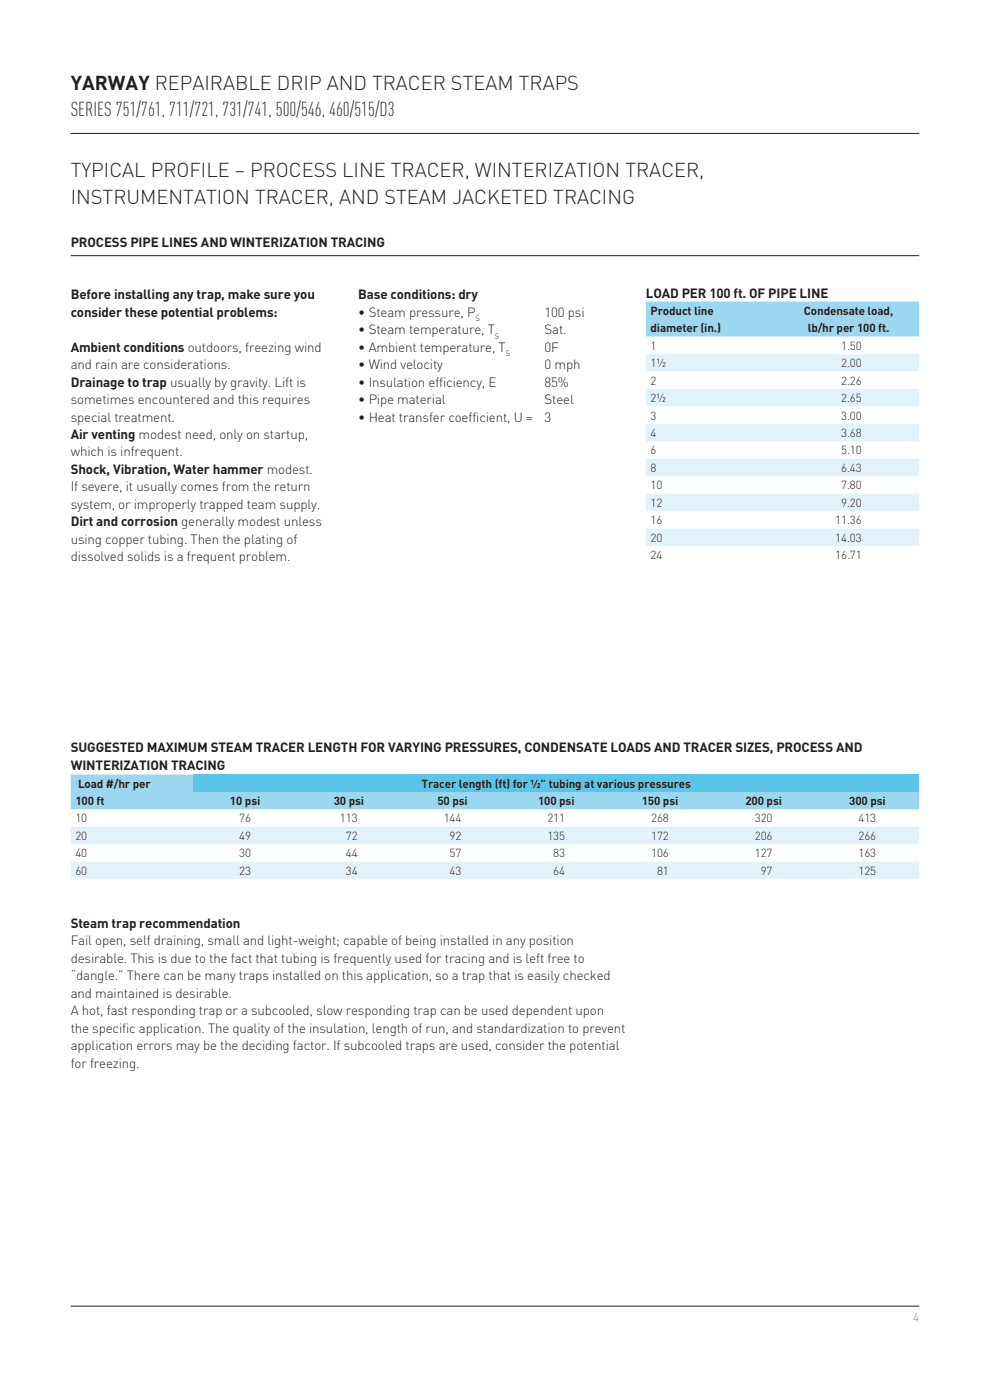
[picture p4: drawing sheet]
<svg xmlns="http://www.w3.org/2000/svg" width="210mm" height="297mm" viewBox="0 0 210 297" stroke-linecap="round" stroke-linejoin="round" font-family="sans-serif">
<defs><g id="words">
<g font-size="4.2" fill="#231f20">
<text x="15" y="19.1">YARWAY REPAIRABLE DRIP AND TRACER STEAM TRAPS</text>
<text x="15" y="24.7">SERIES 751/761, 711/721, 731/741, 500/546, 460/515/D3</text>
<text x="15" y="37.6">TYPICAL PROFILE – PROCESS LINE TRACER, WINTERIZATION TRACER,</text>
<text x="15" y="43.2">INSTRUMENTATION TRACER, AND STEAM JACKETED TRACING</text>
</g>
<g font-size="2.8" fill="#231f20">
<text x="15" y="52.4">PROCESS PIPE LINES AND WINTERIZATION TRACING</text>
<text x="15" y="63.5">Before installing any trap, make sure you</text>
<text x="76" y="63.5">Base conditions: dry</text>
<text x="137" y="63.2">LOAD PER 100 ft. OF PIPE LINE</text>
<text x="15" y="67.2">consider these potential problems:</text>
<text x="76" y="67.2">• Steam pressure, P</text>
<text x="76" y="70.9">• Steam temperature, T</text>
<text x="115.5" y="70.9">Sat.</text>
<text x="115.5" y="67.2">100 psi</text>
<text x="15" y="74.6">Ambient conditions outdoors, freezing wind</text>
<text x="76" y="74.6">• Ambient temperature, T</text>
<text x="115.5" y="74.6">0F</text>
<text x="15" y="78.3">and rain are considerations.</text>
<text x="15" y="82">Drainage to trap usually by gravity. Lift is</text>
<text x="76" y="78.3">• Wind velocity</text>
<text x="76" y="82">• Insulation efficiency, E</text>
<text x="115.5" y="78.3">0 mph</text>
<text x="115.5" y="82">85%</text>
<text x="15" y="85.7">sometimes encountered and this requires</text>
<text x="15" y="89.4">special treatment.</text>
<text x="76" y="85.7">• Pipe material</text>
<text x="76" y="89.4">• Heat transfer coefficient, U =</text>
<text x="115.5" y="85.7">Steel</text>
<text x="115.5" y="89.4">3</text>
<text x="15" y="93.1">Air venting modest need, only on startup,</text>
<text x="15" y="96.8">which is infrequent.</text>
<text x="15" y="100.5">Shock, Vibration, Water hammer modest.</text>
<text x="15" y="104.2">If severe, it usually comes from the return</text>
<text x="15" y="107.9">system, or improperly trapped team supply.</text>
<text x="15" y="111.6">Dirt and corrosion generally modest unless</text>
<text x="15" y="115.3">using copper tubing. Then the plating of</text>
<text x="15" y="119">dissolved solids is a frequent problem.</text>
<text x="15" y="159.6">SUGGESTED MAXIMUM STEAM TRACER LENGTH FOR VARYING PRESSURES, CONDENSATE LOADS AND TRACER SIZES, PROCESS AND</text>
<text x="15" y="163.3">WINTERIZATION TRACING</text>
<text x="15" y="196.9">Steam trap recommendation</text>
<text x="15" y="200.6">Fail open, self draining, small and light-weight; capable of being installed in any position</text>
<text x="15" y="204.3">desirable. This is due to the fact that tubing is frequently used for tracing and is left free to</text>
<text x="15" y="208">“dangle.” There can be many traps installed on this application, so a trap that is easily checked</text>
<text x="15" y="211.7">and maintained is desirable.</text>
<text x="15" y="215.4">A hot, fast responding trap or a subcooled, slow responding trap can be used dependent upon</text>
<text x="15" y="219.1">the specific application. The quality of the insulation, length of run, and standardization to prevent</text>
<text x="15" y="222.8">application errors may be the deciding factor. If subcooled traps are used, consider the potential</text>
<text x="15" y="226.5">for freezing.</text>
</g>
<g font-size="2.5" fill="#231f20">
<text x="138" y="66.8">Product line</text>
<text x="138" y="70.5">diameter (in.)</text>
<text x="170.5" y="66.8">Condensate load,</text>
<text x="171.3" y="70.5">lb/hr per 100 ft.</text>
<text x="138" y="74.2">1</text>
<text x="138" y="77.9">1½</text>
<text x="178.4" y="74.2">1.50</text>
<text x="178.4" y="77.9">2.00</text>
<text x="138" y="81.6">2</text>
<text x="178.4" y="81.6">2.26</text>
<text x="138" y="85.3">2½</text>
<text x="138" y="89">3</text>
<text x="178.4" y="85.3">2.65</text>
<text x="178.4" y="89">3.00</text>
<text x="138" y="92.7">4</text>
<text x="178.4" y="92.7">3.68</text>
<text x="138" y="96.4">6</text>
<text x="138" y="100.1">8</text>
<text x="178.4" y="96.4">5.10</text>
<text x="178.4" y="100.1">6.43</text>
<text x="138" y="103.8">10</text>
<text x="138" y="107.5">12</text>
<text x="178.4" y="103.8">7.80</text>
<text x="178.4" y="107.5">9.20</text>
<text x="138" y="111.2">16</text>
<text x="177.2" y="111.2">11.36</text>
<text x="138" y="114.9">20</text>
<text x="138" y="118.6">24</text>
<text x="177.2" y="114.9">14.03</text>
<text x="177.2" y="118.6">16.71</text>
<text x="16.5" y="167.1">Load #/hr per</text>
<text x="89.4" y="167.1">Tracer length (ft) for ½” tubing at various pressures</text>
<text x="16" y="170.8">100 ft</text>
<text x="48.8" y="170.8">10 psi</text>
<text x="70.8" y="170.8">30 psi</text>
<text x="92.8" y="170.8">50 psi</text>
<text x="114.1" y="170.8">100 psi</text>
<text x="136.1" y="170.8">150 psi</text>
<text x="158.1" y="170.8">200 psi</text>
<text x="180.1" y="170.8">300 psi</text>
<text x="16" y="178.2">20</text>
<text x="16" y="174.5">10</text>
<text x="50.7" y="178.2">49</text>
<text x="50.7" y="174.5">76</text>
<text x="72.1" y="174.5">113</text>
<text x="73.4" y="178.2">72</text>
<text x="94.1" y="174.5">144</text>
<text x="95.4" y="178.2">92</text>
<text x="116.1" y="178.2">135</text>
<text x="116.1" y="174.5">211</text>
<text x="138.1" y="178.2">172</text>
<text x="138.1" y="174.5">268</text>
<text x="160.1" y="178.2">206</text>
<text x="160.1" y="174.5">320</text>
<text x="182.1" y="174.5">413</text>
<text x="182.1" y="178.2">266</text>
<text x="16" y="181.9">40</text>
<text x="16" y="185.6">60</text>
<text x="50.7" y="181.9">30</text>
<text x="50.7" y="185.6">23</text>
<text x="73.4" y="181.9">44</text>
<text x="73.4" y="185.6">34</text>
<text x="95.4" y="181.9">57</text>
<text x="95.4" y="185.6">43</text>
<text x="117.4" y="181.9">83</text>
<text x="117.4" y="185.6">64</text>
<text x="138.1" y="181.9">106</text>
<text x="139.4" y="185.6">81</text>
<text x="160.1" y="181.9">127</text>
<text x="161.4" y="185.6">97</text>
<text x="182.1" y="181.9">163</text>
<text x="182.1" y="185.6">125</text>
</g>
<text font-size="2.5" fill="#808285" x="193.7" y="280.2">4</text>
<g font-size="1.6" fill="#231f20">
<text x="100.8" y="68.1">S</text>
<text x="105" y="71.8">S</text>
<text x="107.3" y="75.6">S</text>
</g>
</g></defs>
<path d="M15 28.3h180M15 277.1h180" fill="none" stroke="#231f20" stroke-width=".21"/>
<g fill="#e1f2fa">
<path d="M137 75.1h28v3.7h-28zM165 75.1h30v3.7h-30zM137 82.5h28v3.7h-28zM165 82.5h30v3.7h-30zM137 89.9h28v3.7h-28zM165 89.9h30v3.7h-30zM137 97.3h28v3.7h-28zM165 97.3h30v3.7h-30zM137 104.7h28v3.7h-28zM165 104.7h30v3.7h-30zM137 112.1h28v3.7h-28zM165 112.1h30v3.7h-30z"/>
<path d="M15 175.4h26v3.7h-26zM41 175.4h22v3.7h-22zM63 175.4h22v3.7h-22zM85 175.4h22v3.7h-22zM107 175.4h22v3.7h-22zM129 175.4h22v3.7h-22zM151 175.4h22v3.7h-22zM173 175.4h22v3.7h-22zM15 182.8h26v3.7h-26zM41 182.8h22v3.7h-22zM63 182.8h22v3.7h-22zM85 182.8h22v3.7h-22zM107 182.8h22v3.7h-22zM129 182.8h22v3.7h-22zM151 182.8h22v3.7h-22zM173 182.8h22v3.7h-22z"/>
</g>
<path d="M15 54.2h180" fill="none" stroke="#231f20" stroke-width=".21"/>
<path d="M15 164.3h26v3.7h-26zM15 168h26v3.7h-26zM41 168h22v3.7h-22zM63 168h22v3.7h-22zM85 168h22v3.7h-22zM107 168h22v3.7h-22zM129 168h22v3.7h-22zM151 168h22v3.7h-22zM173 168h22v3.7h-22z" fill="#9bd7ef"/>
<path d="M41 164.3h154v3.7h-154z" fill="#5bc5e9"/>
<path d="M137 64h28v7.4h-28zM165 64h30v7.4h-30z" fill="#9bd7ef"/>
<use href="#words"/>
</svg>
